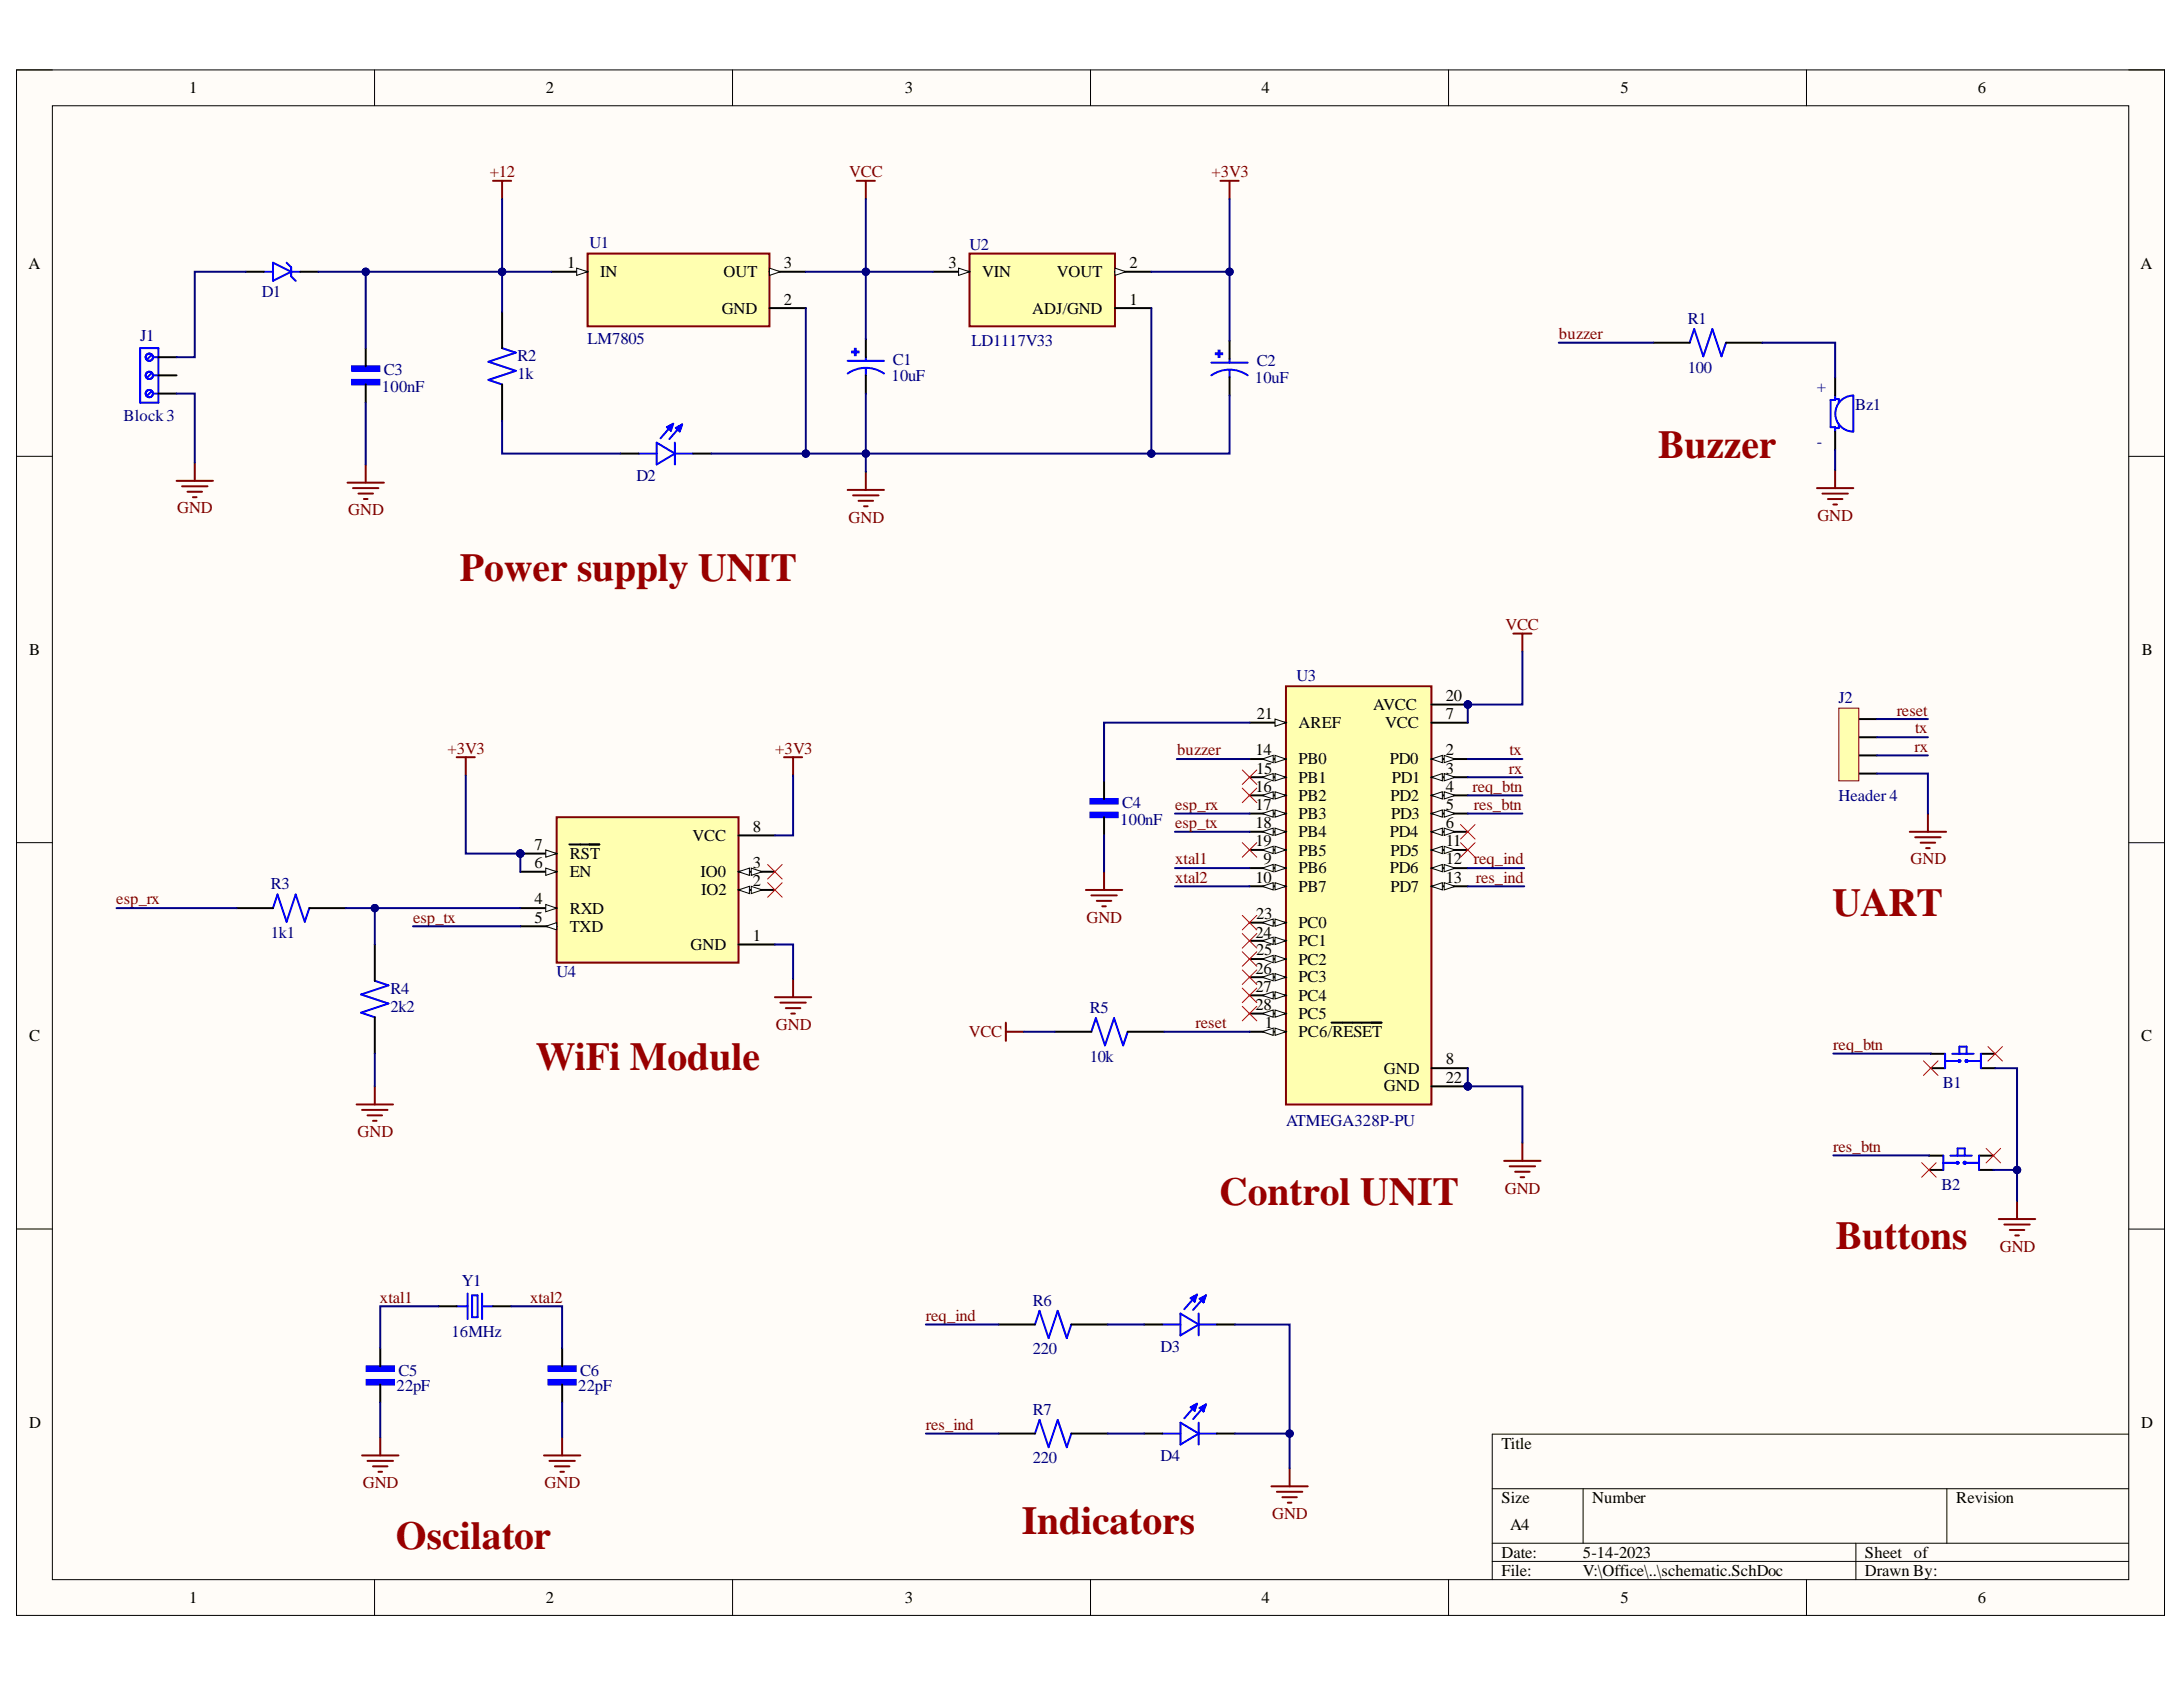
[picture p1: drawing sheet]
<svg xmlns="http://www.w3.org/2000/svg" width="279mm" height="216mm" viewBox="0 0 279 216" stroke-linecap="round" stroke-linejoin="round" font-family="sans-serif">
<defs><g id="words">
<g font-size="5.1" fill="#980000">
<text x="212.2" y="58.6">Buzzer</text>
<text x="58.9" y="74.4">Power supply UNIT</text>
<text x="234.6" y="117.2">UART</text>
<text x="68.6" y="137">WiFi Module</text>
<text x="156.1" y="154.2">Control UNIT</text>
<text x="235" y="159.8">Buttons</text>
<text x="130.8" y="196.3">Indicators</text>
<text x="50.7" y="198.2">Oscilator</text>
</g>
<g font-size="2.1">
<text x="24.2" y="11.9">1</text>
<text x="69.9" y="11.9">2</text>
<text x="115.8" y="11.9">3</text>
<text x="161.5" y="11.9">4</text>
<text x="207.4" y="11.9">5</text>
<text x="253.2" y="11.9">6</text>
<text x="3.6" y="34.4">A</text>
<text x="72.6" y="34.3">1</text>
<text x="76.8" y="35.5">IN</text>
<text x="92.6" y="35.5">OUT</text>
<text x="100.3" y="34.3">3</text>
<text x="121.4" y="34.3">3</text>
<text x="125.7" y="35.5">VIN</text>
<text x="135.2" y="35.5">VOUT</text>
<text x="144.6" y="34.3">2</text>
<text x="274" y="34.4">A</text>
<text x="92.4" y="40.2">GND</text>
<text x="100.3" y="39">2</text>
<text x="132.1" y="40.2">ADJ/GND</text>
<text x="144.6" y="39">1</text>
<text x="3.7" y="83.8">B</text>
<text x="274.1" y="83.8">B</text>
<text x="185.1" y="89.7">20</text>
<text x="160.9" y="92">21</text>
<text x="166.2" y="93.2">AREF</text>
<text x="175.8" y="90.9">AVCC</text>
<text x="177.3" y="93.2">VCC</text>
<text x="185.1" y="92">7</text>
<text x="160.7" y="96.6">14</text>
<text x="160.7" y="101.3">16</text>
<text x="160.8" y="99">15</text>
<text x="166.2" y="97.8">PB0</text>
<text x="166.2" y="100.2">PB1</text>
<text x="177.9" y="97.8">PD0</text>
<text x="178.1" y="100.2">PD1</text>
<text x="185.1" y="96.6">2</text>
<text x="185.1" y="99">3</text>
<text x="185.1" y="101.3">4</text>
<text x="88.6" y="107.6">VCC</text>
<text x="96.3" y="106.5">8</text>
<text x="160.7" y="103.7">17</text>
<text x="160.7" y="105.9">18</text>
<text x="166.2" y="102.5">PB2</text>
<text x="166.2" y="104.8">PB3</text>
<text x="166.2" y="107.1">PB4</text>
<text x="177.9" y="107.1">PD4</text>
<text x="178" y="102.5">PD2</text>
<text x="178" y="104.8">PD3</text>
<text x="185.1" y="103.7">5</text>
<text x="185.1" y="105.9">6</text>
<text x="68.4" y="108.7">7</text>
<text x="68.4" y="111.1">6</text>
<text x="72.9" y="109.9">RST</text>
<text x="72.9" y="112.3">EN</text>
<text x="89.7" y="112.3">IO0</text>
<text x="96.3" y="111.1">3</text>
<text x="96.3" y="113.4">2</text>
<text x="160.7" y="108.3">19</text>
<text x="160.7" y="113">10</text>
<text x="161.7" y="110.6">9</text>
<text x="166.2" y="109.5">PB5</text>
<text x="166.2" y="111.8">PB6</text>
<text x="177.9" y="111.8">PD6</text>
<text x="178" y="109.5">PD5</text>
<text x="185.1" y="108.3">11</text>
<text x="185.1" y="110.6">12 req_ind</text>
<text x="185.1" y="113">13</text>
<text x="68.4" y="115.8">4</text>
<text x="68.4" y="118.1">5</text>
<text x="72.9" y="116.9">RXD</text>
<text x="72.9" y="119.2">TXD</text>
<text x="89.7" y="114.6">IO2</text>
<text x="160.7" y="120">24</text>
<text x="160.8" y="117.6">23</text>
<text x="166.2" y="114.1">PB7</text>
<text x="166.2" y="118.8">PC0</text>
<text x="178" y="114.1">PD7</text>
<text x="88.4" y="121.6">GND</text>
<text x="96.3" y="120.4">1</text>
<text x="160.7" y="124.6">26</text>
<text x="160.8" y="122.3">25</text>
<text x="166.2" y="121.1">PC1</text>
<text x="166.2" y="123.4">PC2</text>
<text x="166.2" y="125.7">PC3</text>
<text x="160.7" y="126.9">27</text>
<text x="160.7" y="129.3">28</text>
<text x="161.9" y="131.6">1</text>
<text x="166.2" y="128.1">PC4</text>
<text x="166.2" y="130.4">PC5</text>
<text x="3.7" y="133.3">C</text>
<text x="166.2" y="132.8">PC6/RESET</text>
<text x="177.1" y="137.4">GND</text>
<text x="185.1" y="136.2">8</text>
<text x="274.1" y="133.3">C</text>
<text x="177.1" y="139.7">GND</text>
<text x="185.1" y="138.6">22</text>
<text x="3.7" y="182.7">D</text>
<text x="192.2" y="185.4">Title</text>
<text x="274.1" y="182.7">D</text>
<text x="192.2" y="192.4">Size</text>
<text x="193.3" y="195.8">A4</text>
<text x="203.8" y="192.4">Number</text>
<text x="250.4" y="192.4">Revision</text>
<text x="192.2" y="199.4">Date:</text>
<text x="192.2" y="201.7">File:</text>
<text x="202.6" y="199.4">5-14-2023</text>
<text x="202.6" y="201.7">V:\Office\..\schematic.SchDoc</text>
<text x="238.7" y="199.4">Sheet</text>
<text x="238.7" y="201.7">Drawn By:</text>
<text x="245" y="199.4">of</text>
<text x="24.2" y="205.1">1</text>
<text x="69.9" y="205.1">2</text>
<text x="115.8" y="205.1">3</text>
<text x="161.5" y="205.1">4</text>
<text x="207.4" y="205.1">5</text>
<text x="253.2" y="205.1">6</text>
</g>
<g font-size="2.1" fill="#800000">
<text x="62.7" y="22.7">+12</text>
<text x="108.7" y="22.7">VCC</text>
<text x="155" y="22.7">+3V3</text>
<text x="199.5" y="43.4">buzzer</text>
<text x="22.7" y="65.7">GND</text>
<text x="44.6" y="66">GND</text>
<text x="108.6" y="66.9">GND</text>
<text x="232.6" y="66.6">GND</text>
<text x="192.7" y="80.6">VCC</text>
<text x="242.8" y="91.6">reset</text>
<text x="245.1" y="93.9">tx</text>
<text x="57.3" y="96.5">+3V3</text>
<text x="99.2" y="96.5">+3V3</text>
<text x="150.6" y="96.6">buzzer</text>
<text x="188.5" y="101.3">req_btn</text>
<text x="193.1" y="99">rx</text>
<text x="193.2" y="96.6">tx</text>
<text x="245" y="96.2">rx</text>
<text x="150.4" y="103.7">esp_rx</text>
<text x="150.4" y="105.9">esp_tx</text>
<text x="188.6" y="103.7">res_btn</text>
<text x="150.4" y="110.6">xtal1</text>
<text x="150.4" y="113">xtal2</text>
<text x="188.9" y="113">res_ind</text>
<text x="244.5" y="110.6">GND</text>
<text x="14.9" y="115.8">esp_rx</text>
<text x="52.9" y="118.1">esp_tx</text>
<text x="139.1" y="118.1">GND</text>
<text x="99.3" y="131.8">GND</text>
<text x="153" y="131.6">reset</text>
<text x="124" y="132.8">VCC</text>
<text x="234.6" y="134.4">req_btn</text>
<text x="45.8" y="145.5">GND</text>
<text x="234.6" y="147.4">res_btn</text>
<text x="192.6" y="152.8">GND</text>
<text x="256" y="160.2">GND</text>
<text x="48.6" y="166.7">xtal1</text>
<text x="67.8" y="166.7">xtal2</text>
<text x="118.5" y="169">req_ind</text>
<text x="118.5" y="183">res_ind</text>
<text x="46.4" y="190.4">GND</text>
<text x="69.7" y="190.4">GND</text>
<text x="162.8" y="194.4">GND</text>
</g>
<g font-size="2.1" fill="#000080">
<text x="75.4" y="31.8">U1</text>
<text x="124.1" y="32">U2</text>
<text x="33.5" y="38">D1</text>
<text x="216" y="41.4">R1</text>
<text x="17.9" y="43.6">J1</text>
<text x="66.2" y="46.2">R2</text>
<text x="75.2" y="44">LM7805</text>
<text x="114.3" y="46.7">C1</text>
<text x="124.3" y="44.3">LD1117V33</text>
<text x="160.9" y="46.8">C2</text>
<text x="216" y="47.7">100</text>
<text x="15.8" y="53.9">Block3</text>
<text x="48.9" y="50.1">100nF</text>
<text x="49.1" y="48">C3</text>
<text x="66.2" y="48.5">1k</text>
<text x="114.1" y="48.7">10uF</text>
<text x="160.6" y="49">10uF</text>
<text x="232.5" y="50.1">+</text>
<text x="237.4" y="52.4">Bz1</text>
<text x="232.5" y="57.2">-</text>
<text x="81.5" y="61.6">D2</text>
<text x="166" y="87.2">U3</text>
<text x="235.3" y="90">J2</text>
<text x="143.4" y="105.5">100nF</text>
<text x="143.6" y="103.4">C4</text>
<text x="235.3" y="102.5">Header 4</text>
<text x="34.7" y="113.8">R3</text>
<text x="34.7" y="120.1">1k1</text>
<text x="71.2" y="125.1">U4</text>
<text x="50" y="127.2">R4</text>
<text x="50" y="129.5">2k2</text>
<text x="139.5" y="129.6">R5</text>
<text x="139.5" y="135.9">10k</text>
<text x="248.7" y="139.3">B1</text>
<text x="164.6" y="144.2">ATMEGA328P-PU</text>
<text x="248.5" y="152.3">B2</text>
<text x="59.1" y="164.6">Y1</text>
<text x="132.2" y="167.1">R6</text>
<text x="57.8" y="171.1">16MHz</text>
<text x="132.2" y="173.3">220</text>
<text x="148.5" y="173">D3</text>
<text x="50.8" y="178.1">22pF</text>
<text x="51" y="176">C5</text>
<text x="74" y="178.1">22pF</text>
<text x="74.3" y="176">C6</text>
<text x="132.2" y="181">R7</text>
<text x="132.2" y="187.3">220</text>
<text x="148.5" y="187">D4</text>
</g>
</g></defs>
<path d="M2.1 8.9h274.9v197.8h-274.9z" fill-rule="evenodd" fill="#fffcf8"/>
<path d="M2.1 8.9h274.9v197.8h-274.9z" fill="none" stroke="#000" stroke-width=".13"/>
<path d="M6.7 13.5h265.8v188.7h-265.8z" fill-rule="evenodd" fill="#fffcf8"/>
<g fill="none" stroke="#000" stroke-width=".13">
<path d="M2.1 8.9h4.6M6.7 13.5h265.8v188.7h-265.8zM47.9 8.9v4.6M93.8 8.9v4.6M139.6 8.9v4.6M185.4 8.9v4.6M231.2 8.9v4.6M272.5 8.9h4.5v4.6M2.1 58.4h4.6M272.5 58.4h4.5M2.1 107.8h4.6M272.5 107.8h4.5"/>
<path d="M2.1 157.3h4.6M272.5 157.3h4.5M191 190.5h81.5M191 197.5h81.5M191 199.8h81.5M202.6 190.5v7M237.5 197.5v4.7M249.2 190.5v7M272.5 183.5h-81.5v18.7M47.9 202.2v4.5M93.8 202.2v4.5M139.6 202.2v4.5"/>
<path d="M185.4 202.2v4.5M231.2 202.2v4.5M277 202.2v4.5"/>
</g>
<g fill="none" stroke="#00f" stroke-width=".25">
<path d="M33.8 34.8h1.1M34.9 33.6l2.4 1.2-2.4 1.1zM36.7 33.6l.6 .6v1.2l.5 .5M37.3 34.8h1.1M17.9 44.6h2.4v6.9h-2.4zM19.3 45.5l-.4 .4M19.3 47.8l-.4 .5M19.3 50.1l-.4 .5M19.6 45.7h.7M19.6 48h.7M19.6 50.4h.7"/>
<circle cx="19.1" cy="45.7" r=".47"/>
<circle cx="19.1" cy="48" r=".46"/>
<circle cx="19.1" cy="50.4" r=".46"/>
<circle cx="19.1" cy="50.4" r=".47"/>
<circle cx="19.1" cy="48" r=".47"/>
<circle cx="19.1" cy="45.7" r=".46"/>
</g>
<path d="M31.4 34.8h2.4M38.4 34.8h2.4M20.3 45.7h2.3M20.3 48h2.3M20.3 50.4h2.3" fill="none" stroke="#000" stroke-width=".25"/>
<path d="M109.4 44.6h.1v.9h-.1z" fill-rule="evenodd" fill="#00f"/>
<path d="M109.4 44.6h.1v.9h-.1z" fill="none" stroke="#00f" stroke-width=".25"/>
<path d="M109.1 45h.8v.1h-.8z" fill-rule="evenodd" fill="#00f"/>
<path d="M108.5 47.8a4.1 4.1 0 0 1 4.6 0M108.5 46.2h4.6M109.1 45h.8v.1h-.8zM110.8 45.7v.5M110.8 47.1v.9" fill="none" stroke="#00f" stroke-width=".25"/>
<path d="M110.8 43.4v2.3M110.8 48v2.4" fill="none" stroke="#000" stroke-width=".25"/>
<path d="M45.1 48.6h3.5v.6h-3.5z" fill-rule="evenodd" fill="#00f"/>
<path d="M45.1 48.6h3.5v.6h-3.5z" fill="none" stroke="#00f" stroke-width=".25"/>
<path d="M45.1 46.9h3.5v.6h-3.5z" fill-rule="evenodd" fill="#00f"/>
<path d="M45.1 46.9h3.5v.6h-3.5zM64.3 44.6l1.7 .5-3.5 1.2 3.5 1.2-3.5 1.1 1.8 .6" fill="none" stroke="#00f" stroke-width=".25"/>
<path d="M64.3 39.9v4.7M46.8 44.6v2.3M46.8 49.2v2.3M64.3 49.2v4.7" fill="none" stroke="#000" stroke-width=".25"/>
<path d="M75.2 32.4h23.3v9.4h-23.3z" fill-rule="evenodd" fill="#ffffb0"/>
<path d="M75.2 32.4h23.3v9.4h-23.3z" fill="none" stroke="#800000" stroke-width=".25"/>
<path d="M70.5 34.8h4.7" fill="none" stroke="#000" stroke-width=".25"/>
<path d="M73.8 34.3l1.4 .5-1.4 .4z" fill="#f8fcff"/>
<path d="M73.8 34.3l1.4 .5-1.4 .4z" fill="none" stroke="#000" stroke-width=".13"/>
<path d="M98.5 34.8h4.6" fill="none" stroke="#000" stroke-width=".25"/>
<path d="M98.5 34.3l1.4 .5-1.4 .4z" fill="#f8fcff"/>
<path d="M98.5 34.3l1.4 .5-1.4 .4z" fill="none" stroke="#000" stroke-width=".13"/>
<path d="M98.5 39.4h4.6" fill="none" stroke="#000" stroke-width=".25"/>
<path d="M124.1 32.4h18.6v9.4h-18.6z" fill-rule="evenodd" fill="#ffffb0"/>
<path d="M124.1 32.4h18.6v9.4h-18.6z" fill="none" stroke="#800000" stroke-width=".25"/>
<path d="M119.4 34.8h4.7" fill="none" stroke="#000" stroke-width=".25"/>
<path d="M122.7 34.3l1.4 .5-1.4 .4z" fill="#f8fcff"/>
<path d="M122.7 34.3l1.4 .5-1.4 .4z" fill="none" stroke="#000" stroke-width=".13"/>
<path d="M142.7 34.8h4.7" fill="none" stroke="#000" stroke-width=".25"/>
<path d="M142.7 34.3l1.4 .5-1.4 .4z" fill="#f8fcff"/>
<path d="M142.7 34.3l1.4 .5-1.4 .4z" fill="none" stroke="#000" stroke-width=".13"/>
<path d="M142.7 39.4h4.7M79.4 58h2.3M88.7 58h2.3" fill="none" stroke="#000" stroke-width=".25"/>
<g fill="none" stroke="#00f" stroke-width=".25">
<path d="M81.7 58h2.3M84 56.6l2.4 1.4-2.4 1.4zM85.7 54.6l-.2 .1M85.8 54.4h.1v.7M86.2 54.2l-1.7 1.9M86.2 54.2l-.8 .5 .5 .4M86.2 54.2l-.3 .9M86.4 56.6v2.8M86.4 58h2.3M86.9 54.7l-.2 .1M86.9 54.5h.1v.7M87.3 54.3l-1.6 1.9"/>
<path d="M87.3 54.3l-.8 .5 .5 .4M87.3 54.3l-.3 .9"/>
</g>
<path d="M156 44.9h.1v.8h-.1z" fill-rule="evenodd" fill="#00f"/>
<path d="M156 44.9h.1v.8h-.1z" fill="none" stroke="#00f" stroke-width=".25"/>
<path d="M155.6 45.2h.8v.1h-.8z" fill-rule="evenodd" fill="#00f"/>
<path d="M155 48a4.1 4.1 0 0 1 4.7 0M155 46.4h4.7M155.6 45.2h.8v.1h-.8zM157.4 45.9v.5M157.4 47.3v1" fill="none" stroke="#00f" stroke-width=".25"/>
<path d="M157.4 43.6v2.3M157.4 48.3v2.3" fill="none" stroke="#000" stroke-width=".25"/>
<g fill="none" stroke="#800000" stroke-width=".25">
<path d="M63.1 23.1h2.3M64.3 23.1v2.4M109.7 23.1h2.3M110.8 23.1v2.4M156.2 23.1h2.3M157.4 23.1v2.4M24.9 59.2v2.3M46.8 59.4v2.4M22.6 61.5h4.7M23.3 62.2h3.3M24 62.9h1.9M24.7 63.6h.5"/>
<path d="M44.5 61.8h4.6M45.2 62.5h3.2M45.9 63.2h1.8M46.6 63.9h.4M108.5 62.7h4.6M109.2 63.4h3.2M109.9 64.1h1.8M110.6 64.8h.4M110.8 60.4v2.3"/>
</g>
<circle cx="66.6" cy="109.2" r=".46" fill="#000080"/>
<circle cx="66.6" cy="109.2" r=".46" fill="none" stroke="#000080" stroke-width=".13"/>
<path d="M71.2 104.6h23.3v18.6h-23.3z" fill-rule="evenodd" fill="#ffffb0"/>
<path d="M71.2 104.6h23.3v18.6h-23.3z" fill="none" stroke="#800000" stroke-width=".25"/>
<path d="M66.6 109.2h4.6" fill="none" stroke="#000" stroke-width=".25"/>
<path d="M69.9 108.8l1.3 .4-1.3 .5z" fill="#f8fcff"/>
<path d="M69.9 108.8l1.3 .4-1.3 .5z" fill="none" stroke="#000" stroke-width=".13"/>
<path d="M72.9 108.1h3.8" fill="none" stroke="#000" stroke-width=".25"/>
<circle cx="66.6" cy="109.2" r=".46" fill="#000080"/>
<circle cx="66.6" cy="109.2" r=".46" fill="none" stroke="#000080" stroke-width=".13"/>
<path d="M66.6 111.6h4.6" fill="none" stroke="#000" stroke-width=".25"/>
<path d="M69.9 111.1l1.3 .5-1.3 .4z" fill="#f8fcff"/>
<path d="M69.9 111.1l1.3 .5-1.3 .4z" fill="none" stroke="#000" stroke-width=".13"/>
<path d="M66.6 116.2h4.6" fill="none" stroke="#000" stroke-width=".25"/>
<path d="M69.9 115.8l1.3 .4-1.3 .5z" fill="#f8fcff"/>
<path d="M69.9 115.8l1.3 .4-1.3 .5z" fill="none" stroke="#000" stroke-width=".13"/>
<path d="M66.6 118.5h4.6" fill="none" stroke="#000" stroke-width=".25"/>
<path d="M69.9 118.5l1.3-.4v.9z" fill="#f8fcff"/>
<path d="M69.9 118.5l1.3-.4v.9z" fill="none" stroke="#000" stroke-width=".13"/>
<path d="M94.5 106.9h4.7M94.5 111.6h4.7" fill="none" stroke="#000" stroke-width=".25"/>
<path d="M94.5 111.6l1.4-.5v.9z" fill="#f8fcff"/>
<path d="M94.5 111.6l1.4-.5v.9z" fill="none" stroke="#000" stroke-width=".13"/>
<path d="M96.2 111.1l1.4 .5-1.4 .4z" fill="#f8fcff"/>
<path d="M96.2 111.1l1.4 .5-1.4 .4z" fill="none" stroke="#000" stroke-width=".13"/>
<path d="M94.5 113.9h4.7" fill="none" stroke="#000" stroke-width=".25"/>
<path d="M94.5 113.9l1.4-.5v1z" fill="#f8fcff"/>
<path d="M94.5 113.9l1.4-.5v1z" fill="none" stroke="#000" stroke-width=".13"/>
<path d="M96.2 113.4l1.4 .5-1.4 .5z" fill="#f8fcff"/>
<path d="M96.2 113.4l1.4 .5-1.4 .5z" fill="none" stroke="#000" stroke-width=".13"/>
<path d="M30.3 116.2h4.6M39.6 116.2h4.6M48 120.9v4.6M48 130.2v4.6M94.5 120.9h4.7" fill="none" stroke="#000" stroke-width=".25"/>
<g fill="none" stroke="#800000" stroke-width=".25">
<path d="M58.4 96.9h2.4M59.6 96.9v2.3M100.3 96.9h2.4M101.5 96.9v2.3M48 139v2.3M99.2 127.6h4.6M99.9 128.3h3.2M100.6 129h1.8M101.3 129.7h.4M101.5 125.3v2.3M45.6 141.3h4.7M46.3 142h3.3"/>
<path d="M47 142.7h1.9M47.7 143.4h.5"/>
</g>
<path d="M34.9 116.2l.6-1.7 1.2 3.5 1.1-3.5 1.2 3.5 .6-1.8M48 125.5l1.7 .6-3.5 1.2 3.5 1.1-3.5 1.2 1.8 .6" fill="none" stroke="#00f" stroke-width=".25"/>
<path d="M98.2 113l1.9 1.8M98.2 110.6l1.9 1.9M100.1 113l-1.9 1.8M100.1 110.6l-1.9 1.9" fill="none" stroke="#f00" stroke-width=".13"/>
<circle cx="187.9" cy="90.2" r=".46" fill="#000080"/>
<circle cx="187.9" cy="90.2" r=".46" fill="none" stroke="#000080" stroke-width=".13"/>
<circle cx="187.9" cy="139" r=".46" fill="#000080"/>
<circle cx="187.9" cy="139" r=".46" fill="none" stroke="#000080" stroke-width=".13"/>
<path d="M164.6 87.8h18.6v53.6h-18.6z" fill-rule="evenodd" fill="#ffffb0"/>
<path d="M164.6 87.8h18.6v53.6h-18.6z" fill="none" stroke="#800000" stroke-width=".25"/>
<path d="M159.9 92.5h4.7" fill="none" stroke="#000" stroke-width=".25"/>
<path d="M163.2 92l1.4 .5-1.4 .5z" fill="#f8fcff"/>
<path d="M163.2 92l1.4 .5-1.4 .5z" fill="none" stroke="#000" stroke-width=".13"/>
<path d="M159.9 97.1h4.7" fill="none" stroke="#000" stroke-width=".25"/>
<path d="M163.2 96.7l1.4 .4-1.4 .5z" fill="#f8fcff"/>
<path d="M163.2 96.7l1.4 .4-1.4 .5z" fill="none" stroke="#000" stroke-width=".13"/>
<path d="M161.6 97.1l1.4-.4v.9z" fill="#f8fcff"/>
<path d="M161.6 97.1l1.4-.4v.9z" fill="none" stroke="#000" stroke-width=".13"/>
<path d="M159.9 99.5h4.7" fill="none" stroke="#000" stroke-width=".25"/>
<path d="M163.2 99l1.4 .5-1.4 .4z" fill="#f8fcff"/>
<path d="M163.2 99l1.4 .5-1.4 .4z" fill="none" stroke="#000" stroke-width=".13"/>
<path d="M161.6 99.5l1.4-.5v.9z" fill="#f8fcff"/>
<path d="M161.6 99.5l1.4-.5v.9z" fill="none" stroke="#000" stroke-width=".13"/>
<path d="M159.9 101.8h4.7" fill="none" stroke="#000" stroke-width=".25"/>
<path d="M163.2 101.3l1.4 .5-1.4 .5z" fill="#f8fcff"/>
<path d="M163.2 101.3l1.4 .5-1.4 .5z" fill="none" stroke="#000" stroke-width=".13"/>
<path d="M161.6 101.8l1.4-.5v1z" fill="#f8fcff"/>
<path d="M161.6 101.8l1.4-.5v1z" fill="none" stroke="#000" stroke-width=".13"/>
<path d="M159.9 104.1h4.7" fill="none" stroke="#000" stroke-width=".25"/>
<path d="M163.2 103.7l1.4 .4-1.4 .5z" fill="#f8fcff"/>
<path d="M163.2 103.7l1.4 .4-1.4 .5z" fill="none" stroke="#000" stroke-width=".13"/>
<path d="M161.6 104.1l1.4-.4v.9z" fill="#f8fcff"/>
<path d="M161.6 104.1l1.4-.4v.9z" fill="none" stroke="#000" stroke-width=".13"/>
<path d="M159.9 106.4h4.7" fill="none" stroke="#000" stroke-width=".25"/>
<path d="M163.2 106l1.4 .4-1.4 .5z" fill="#f8fcff"/>
<path d="M163.2 106l1.4 .4-1.4 .5z" fill="none" stroke="#000" stroke-width=".13"/>
<path d="M161.6 106.4l1.4-.4v.9z" fill="#f8fcff"/>
<path d="M161.6 106.4l1.4-.4v.9z" fill="none" stroke="#000" stroke-width=".13"/>
<path d="M159.9 108.8h4.7" fill="none" stroke="#000" stroke-width=".25"/>
<path d="M163.2 108.3l1.4 .5-1.4 .4z" fill="#f8fcff"/>
<path d="M163.2 108.3l1.4 .5-1.4 .4z" fill="none" stroke="#000" stroke-width=".13"/>
<path d="M161.6 108.8l1.4-.5v.9z" fill="#f8fcff"/>
<path d="M161.6 108.8l1.4-.5v.9z" fill="none" stroke="#000" stroke-width=".13"/>
<path d="M159.9 111.1h4.7" fill="none" stroke="#000" stroke-width=".25"/>
<path d="M163.2 110.6l1.4 .5-1.4 .5z" fill="#f8fcff"/>
<path d="M163.2 110.6l1.4 .5-1.4 .5z" fill="none" stroke="#000" stroke-width=".13"/>
<path d="M161.6 111.1l1.4-.5v1z" fill="#f8fcff"/>
<path d="M161.6 111.1l1.4-.5v1z" fill="none" stroke="#000" stroke-width=".13"/>
<path d="M159.9 113.4h4.7" fill="none" stroke="#000" stroke-width=".25"/>
<path d="M163.2 113l1.4 .4-1.4 .5z" fill="#f8fcff"/>
<path d="M163.2 113l1.4 .4-1.4 .5z" fill="none" stroke="#000" stroke-width=".13"/>
<path d="M161.6 113.4l1.4-.4v.9z" fill="#f8fcff"/>
<path d="M161.6 113.4l1.4-.4v.9z" fill="none" stroke="#000" stroke-width=".13"/>
<path d="M159.9 118.1h4.7" fill="none" stroke="#000" stroke-width=".25"/>
<path d="M163.2 117.6l1.4 .5-1.4 .4z" fill="#f8fcff"/>
<path d="M163.2 117.6l1.4 .5-1.4 .4z" fill="none" stroke="#000" stroke-width=".13"/>
<path d="M161.6 118.1l1.4-.5v.9z" fill="#f8fcff"/>
<path d="M161.6 118.1l1.4-.5v.9z" fill="none" stroke="#000" stroke-width=".13"/>
<path d="M159.9 120.4h4.7" fill="none" stroke="#000" stroke-width=".25"/>
<path d="M163.2 119.9l1.4 .5-1.4 .5z" fill="#f8fcff"/>
<path d="M163.2 119.9l1.4 .5-1.4 .5z" fill="none" stroke="#000" stroke-width=".13"/>
<path d="M161.6 120.4l1.4-.5v1z" fill="#f8fcff"/>
<path d="M161.6 120.4l1.4-.5v1z" fill="none" stroke="#000" stroke-width=".13"/>
<path d="M159.9 122.7h4.7" fill="none" stroke="#000" stroke-width=".25"/>
<path d="M163.2 122.3l1.4 .4-1.4 .5z" fill="#f8fcff"/>
<path d="M163.2 122.3l1.4 .4-1.4 .5z" fill="none" stroke="#000" stroke-width=".13"/>
<path d="M161.6 122.7l1.4-.4v.9z" fill="#f8fcff"/>
<path d="M161.6 122.7l1.4-.4v.9z" fill="none" stroke="#000" stroke-width=".13"/>
<path d="M159.9 125.1h4.7" fill="none" stroke="#000" stroke-width=".25"/>
<path d="M163.2 124.6l1.4 .5-1.4 .4z" fill="#f8fcff"/>
<path d="M163.2 124.6l1.4 .5-1.4 .4z" fill="none" stroke="#000" stroke-width=".13"/>
<path d="M161.6 125.1l1.4-.5v.9z" fill="#f8fcff"/>
<path d="M161.6 125.1l1.4-.5v.9z" fill="none" stroke="#000" stroke-width=".13"/>
<path d="M159.9 127.4h4.7" fill="none" stroke="#000" stroke-width=".25"/>
<path d="M163.2 126.9l1.4 .5-1.4 .5z" fill="#f8fcff"/>
<path d="M163.2 126.9l1.4 .5-1.4 .5z" fill="none" stroke="#000" stroke-width=".13"/>
<path d="M161.6 127.4l1.4-.5v1z" fill="#f8fcff"/>
<path d="M161.6 127.4l1.4-.5v1z" fill="none" stroke="#000" stroke-width=".13"/>
<path d="M159.9 129.7h4.7" fill="none" stroke="#000" stroke-width=".25"/>
<path d="M163.2 129.3l1.4 .4-1.4 .5z" fill="#f8fcff"/>
<path d="M163.2 129.3l1.4 .4-1.4 .5z" fill="none" stroke="#000" stroke-width=".13"/>
<path d="M161.6 129.7l1.4-.4v.9z" fill="#f8fcff"/>
<path d="M161.6 129.7l1.4-.4v.9z" fill="none" stroke="#000" stroke-width=".13"/>
<path d="M159.9 132h4.7" fill="none" stroke="#000" stroke-width=".25"/>
<path d="M163.2 131.6l1.4 .4-1.4 .5z" fill="#f8fcff"/>
<path d="M163.2 131.6l1.4 .4-1.4 .5z" fill="none" stroke="#000" stroke-width=".13"/>
<path d="M161.6 132l1.4-.4v.9z" fill="#f8fcff"/>
<path d="M161.6 132l1.4-.4v.9z" fill="none" stroke="#000" stroke-width=".13"/>
<path d="M183.2 90.2h4.7M170.4 130.9h6.4" fill="none" stroke="#000" stroke-width=".25"/>
<circle cx="187.9" cy="90.2" r=".46" fill="#000080"/>
<circle cx="187.9" cy="90.2" r=".46" fill="none" stroke="#000080" stroke-width=".13"/>
<path d="M183.2 92.5h4.7M183.2 97.1h4.7" fill="none" stroke="#000" stroke-width=".25"/>
<path d="M183.2 97.1l1.4-.4v.9z" fill="#f8fcff"/>
<path d="M183.2 97.1l1.4-.4v.9z" fill="none" stroke="#000" stroke-width=".13"/>
<path d="M184.8 96.7l1.4 .4-1.4 .5z" fill="#f8fcff"/>
<path d="M184.8 96.7l1.4 .4-1.4 .5z" fill="none" stroke="#000" stroke-width=".13"/>
<path d="M183.2 99.5h4.7" fill="none" stroke="#000" stroke-width=".25"/>
<path d="M183.2 99.5l1.4-.5v.9z" fill="#f8fcff"/>
<path d="M183.2 99.5l1.4-.5v.9z" fill="none" stroke="#000" stroke-width=".13"/>
<path d="M184.8 99l1.4 .5-1.4 .4z" fill="#f8fcff"/>
<path d="M184.8 99l1.4 .5-1.4 .4z" fill="none" stroke="#000" stroke-width=".13"/>
<path d="M183.2 101.8h4.7" fill="none" stroke="#000" stroke-width=".25"/>
<path d="M183.2 101.8l1.4-.5v1z" fill="#f8fcff"/>
<path d="M183.2 101.8l1.4-.5v1z" fill="none" stroke="#000" stroke-width=".13"/>
<path d="M184.8 101.3l1.4 .5-1.4 .5z" fill="#f8fcff"/>
<path d="M184.8 101.3l1.4 .5-1.4 .5z" fill="none" stroke="#000" stroke-width=".13"/>
<path d="M183.2 104.1h4.7" fill="none" stroke="#000" stroke-width=".25"/>
<path d="M183.2 104.1l1.4-.4v.9z" fill="#f8fcff"/>
<path d="M183.2 104.1l1.4-.4v.9z" fill="none" stroke="#000" stroke-width=".13"/>
<path d="M184.8 103.7l1.4 .4-1.4 .5z" fill="#f8fcff"/>
<path d="M184.8 103.7l1.4 .4-1.4 .5z" fill="none" stroke="#000" stroke-width=".13"/>
<path d="M183.2 106.5h4.7" fill="none" stroke="#000" stroke-width=".25"/>
<path d="M183.2 106.5l1.4-.5v.9z" fill="#f8fcff"/>
<path d="M183.2 106.5l1.4-.5v.9z" fill="none" stroke="#000" stroke-width=".13"/>
<path d="M184.8 106l1.4 .5-1.4 .4z" fill="#f8fcff"/>
<path d="M184.8 106l1.4 .5-1.4 .4z" fill="none" stroke="#000" stroke-width=".13"/>
<path d="M183.2 108.8h4.7" fill="none" stroke="#000" stroke-width=".25"/>
<path d="M183.2 108.8l1.4-.5v.9z" fill="#f8fcff"/>
<path d="M183.2 108.8l1.4-.5v.9z" fill="none" stroke="#000" stroke-width=".13"/>
<path d="M184.8 108.3l1.4 .5-1.4 .4z" fill="#f8fcff"/>
<path d="M184.8 108.3l1.4 .5-1.4 .4z" fill="none" stroke="#000" stroke-width=".13"/>
<path d="M183.2 111.1h4.7" fill="none" stroke="#000" stroke-width=".25"/>
<path d="M183.2 111.1l1.4-.5v1z" fill="#f8fcff"/>
<path d="M183.2 111.1l1.4-.5v1z" fill="none" stroke="#000" stroke-width=".13"/>
<path d="M184.8 110.6l1.4 .5-1.4 .5z" fill="#f8fcff"/>
<path d="M184.8 110.6l1.4 .5-1.4 .5z" fill="none" stroke="#000" stroke-width=".13"/>
<path d="M183.2 113.4h4.7" fill="none" stroke="#000" stroke-width=".25"/>
<path d="M183.2 113.4l1.4-.4v.9z" fill="#f8fcff"/>
<path d="M183.2 113.4l1.4-.4v.9z" fill="none" stroke="#000" stroke-width=".13"/>
<path d="M184.8 113l1.4 .4-1.4 .5z" fill="#f8fcff"/>
<path d="M184.8 113l1.4 .4-1.4 .5z" fill="none" stroke="#000" stroke-width=".13"/>
<path d="M183.2 136.7h4.7M183.2 139h4.7" fill="none" stroke="#000" stroke-width=".25"/>
<circle cx="187.9" cy="139" r=".46" fill="#000080"/>
<circle cx="187.9" cy="139" r=".46" fill="none" stroke="#000080" stroke-width=".13"/>
<path d="M139.7 132l.6-1.7 1.1 3.5 1.2-3.5 1.2 3.5 .5-1.8M58.4 167.2h1.4M59.8 165.5v3.3M60.4 165.8h.7v2.8h-.7zM61.7 167.2h1.4M61.7 165.5v3.3" fill="none" stroke="#00f" stroke-width=".25"/>
<path d="M135 132h4.7M144.3 132h4.7M56.1 167.2h2.3M63.1 167.2h2.3" fill="none" stroke="#000" stroke-width=".25"/>
<path d="M193.7 81.1h2.3M194.8 81.1v2.3M128.7 130.9v2.3M128.7 132h2.4M192.5 148.6h4.7M193.2 149.3h3.3M193.9 150h1.9M194.6 150.7h.5M194.8 146.2v2.4" fill="none" stroke="#800000" stroke-width=".25"/>
<path d="M139.6 104h3.5v.6h-3.5z" fill-rule="evenodd" fill="#00f"/>
<path d="M139.6 104h3.5v.6h-3.5z" fill="none" stroke="#00f" stroke-width=".25"/>
<path d="M139.6 102.3h3.5v.5h-3.5z" fill-rule="evenodd" fill="#00f"/>
<path d="M139.6 102.3h3.5v.5h-3.5z" fill="none" stroke="#00f" stroke-width=".25"/>
<path d="M141.3 99.9v2.4M141.3 104.6v2.3" fill="none" stroke="#000" stroke-width=".25"/>
<path d="M139 113.9h4.6M139.7 114.6h3.2M140.4 115.3h1.8M141.1 116h.4M141.3 111.6v2.3" fill="none" stroke="#800000" stroke-width=".25"/>
<path d="M46.9 176.6h3.5v.6h-3.5z" fill-rule="evenodd" fill="#00f"/>
<path d="M46.9 176.6h3.5v.6h-3.5z" fill="none" stroke="#00f" stroke-width=".25"/>
<path d="M46.9 174.9h3.5v.5h-3.5z" fill-rule="evenodd" fill="#00f"/>
<path d="M46.9 174.9h3.5v.5h-3.5z" fill="none" stroke="#00f" stroke-width=".25"/>
<path d="M48.7 172.5v2.4M48.7 177.2v2.3" fill="none" stroke="#000" stroke-width=".25"/>
<path d="M70.2 176.6h3.5v.6h-3.5z" fill-rule="evenodd" fill="#00f"/>
<path d="M70.2 176.6h3.5v.6h-3.5z" fill="none" stroke="#00f" stroke-width=".25"/>
<path d="M70.2 174.9h3.5v.5h-3.5z" fill-rule="evenodd" fill="#00f"/>
<path d="M70.2 174.9h3.5v.5h-3.5z" fill="none" stroke="#00f" stroke-width=".25"/>
<path d="M237.9 92h2.3M237.9 94.4h2.3M237.9 96.7h2.3M237.9 99h2.3M71.9 172.5v2.4M71.9 177.2v2.3" fill="none" stroke="#000" stroke-width=".25"/>
<path d="M46.3 186.3h4.7M47 187h3.3M47.7 187.7h1.9M48.4 188.4h.5M48.7 183.9v2.4M69.6 186.3h4.7M70.3 187h3.3M71 187.7h1.9M71.7 188.4h.5M71.9 183.9v2.4" fill="none" stroke="#800000" stroke-width=".25"/>
<path d="M235.3 90.6h2.6v9.3h-2.6z" fill-rule="evenodd" fill="#ffffb0"/>
<path d="M235.3 90.6h2.6v9.3h-2.6z" fill="none" stroke="#800000" stroke-width=".13"/>
<g fill="none" stroke="#800000" stroke-width=".25">
<path d="M232.6 62.5h4.6M233.3 63.2h3.2M233.9 63.9h1.9M234.6 64.6h.5M234.9 60.1v2.4M244.4 106.5h4.7M245.1 107.2h3.3M245.8 107.8h1.9M246.5 108.5h.5M246.8 104.1v2.4M255.8 156h4.7M256.5 156.7h3.3"/>
<path d="M257.2 157.4h1.9M257.9 158.1h.5M258.2 153.7v2.3M162.7 190.2h4.7M163.4 190.9h3.3M164.1 191.6h1.9M164.8 192.3h.5M165.1 187.9v2.3"/>
</g>
<g fill="none" stroke="#f00" stroke-width=".13">
<path d="M159 98.5l1.9 1.9M160.9 98.5l-1.9 1.9M159 107.8l1.9 1.9M159 117.1l1.9 1.9M159 119.5l1.9 1.8M160.9 107.8l-1.9 1.9M160.9 117.1l-1.9 1.9M160.9 119.5l-1.9 1.8M186.9 105.5l1.9 1.9M186.9 107.8l1.9 1.9M188.8 105.5l-1.9 1.9M188.8 107.8l-1.9 1.9"/>
<path d="M159 121.8l1.9 1.9M159 124.1l1.9 1.9M159 126.5l1.9 1.8M159 128.8l1.9 1.8M160.9 121.8l-1.9 1.9M160.9 124.1l-1.9 1.9M160.9 126.5l-1.9 1.8M160.9 128.8l-1.9 1.8M246.2 135.8l1.8 1.8M248 135.8l-1.8 1.8M254.4 133.9l1.9 1.9M256.3 133.9l-1.9 1.9"/>
<path d="M245.9 148.8l1.9 1.9M247.8 148.8l-1.9 1.9M254.2 147l1.9 1.8M256.1 147l-1.9 1.8"/>
</g>
<g fill="none" stroke="#000" stroke-width=".25">
<path d="M211.6 43.9h4.7M220.9 43.9h4.7M234.9 48.3v2.3M234.9 55.3v2.3M247.1 134.9h1.9M247.1 136.7h1.9M253.5 134.9h1.9M253.5 136.7h1.9M246.9 147.9h1.8M246.9 149.7h1.8M253.3 147.9h1.8M253.3 149.7h1.8"/>
<path d="M127.8 169.5h4.7M137.1 169.5h4.7M146.4 169.5h2.4M155.7 169.5h2.4M127.8 183.5h4.7M137.1 183.5h4.7M146.4 183.5h2.4M155.7 183.5h2.4"/>
</g>
<g fill="none" stroke="#00f" stroke-width=".25">
<path d="M216.3 43.9l.5-1.8 1.2 3.5 1.2-3.5 1.1 3.5 .6-1.7M234.9 50.6v.6h-.6v3.5h.6v.6M234.9 51.1h.4v.4M235.3 54.3v.5h-.4M237.1 50.6a2.31 2.31 0 0 0-2.2 2.3 2.31 2.31 0 0 0 2.2 2.3M237.2 50.6v4.7M249 135.8h1.8M249 134.9v1.8M249.9 134.9h2.7M250.8 134.9v-1h.9v1M251.7 135.8h1.8M253.5 134.9v1.8"/>
<path d="M248.7 148.8h1.8M248.7 147.9v1.8M249.6 147.9h2.8M250.5 147.9v-.9h1v.9M251.5 148.8h1.8M253.3 147.9v1.8M132.5 169.5l.5-1.7 1.2 3.5 1.2-3.5 1.1 3.5 .6-1.8M148.8 169.5h2.3M151.1 168.1l2.3 1.4-2.3 1.4zM152.8 166.1l-.2 .1M152.8 165.9h.1v.7M152.8 179.9h.1v.6"/>
<path d="M153.2 165.7l-1.6 1.9M153.2 165.7l-.8 .4 .5 .5M153.2 165.7l-.3 .9M153.2 179.6l-1.6 1.9M153.2 179.6l-.8 .5 .5 .4M153.2 179.6l-.3 .9M153.4 168.1v2.8M153.4 169.5h2.3M153.9 166.2l-.2 .1M153.9 166h.2l-.1 .7M154 180h.1l-.1 .6M154.3 165.8l-1.6 1.8"/>
<path d="M154.3 165.8l-.8 .4 .5 .5M154.3 165.8l-.3 .9M154.3 179.7l-1.6 1.9M154.3 179.7l-.8 .5 .5 .4M154.3 179.7l-.3 .9M132.5 183.5l.6-1.8 1.1 3.5 1.2-3.5 1.1 3.5 .6-1.7M148.8 183.5h2.3M151.1 182.1l2.3 1.4-2.3 1.4zM152.8 180l-.2 .2M153.4 182.1v2.8M153.4 183.5h2.3M153.9 180.1l-.2 .2"/>
<circle cx="250.8" cy="135.8" r=".12"/>
<circle cx="251.7" cy="135.8" r=".13"/>
<circle cx="250.5" cy="148.8" r=".12"/>
<circle cx="251.5" cy="148.8" r=".13"/>
</g>
<path d="M31.4 34.8h-6.5v10.9h-2.3M103.1 39.4v18.6M64.3 53.9v4.1h15.1" fill="none" stroke="#000080" stroke-width=".25"/>
<circle cx="103.1" cy="58" r=".47" fill="#000080"/>
<circle cx="103.1" cy="58" r=".47" fill="none" stroke="#000080" stroke-width=".13"/>
<path d="M147.4 34.8h10v8.8" fill="none" stroke="#000080" stroke-width=".25"/>
<circle cx="157.4" cy="34.8" r=".47" fill="#000080"/>
<circle cx="157.4" cy="34.8" r=".47" fill="none" stroke="#000080" stroke-width=".13"/>
<path d="M147.4 39.4v18.6" fill="none" stroke="#000080" stroke-width=".25"/>
<circle cx="147.4" cy="58" r=".46" fill="#000080"/>
<circle cx="147.4" cy="58" r=".46" fill="none" stroke="#000080" stroke-width=".13"/>
<path d="M46.8 34.8v9.8" fill="none" stroke="#000080" stroke-width=".25"/>
<circle cx="46.8" cy="34.8" r=".47" fill="#000080"/>
<circle cx="46.8" cy="34.8" r=".47" fill="none" stroke="#000080" stroke-width=".13"/>
<path d="M64.3 25.5v9.3M22.6 50.4h2.3v8.8M46.8 51.5v7.9" fill="none" stroke="#000080" stroke-width=".25"/>
<circle cx="64.3" cy="34.8" r=".47" fill="#000080"/>
<circle cx="64.3" cy="34.8" r=".47" fill="none" stroke="#000080" stroke-width=".13"/>
<path d="M70.5 34.8h-6.2v5.1" fill="none" stroke="#000080" stroke-width=".25"/>
<circle cx="64.3" cy="34.8" r=".47" fill="#000080"/>
<circle cx="64.3" cy="34.8" r=".47" fill="none" stroke="#000080" stroke-width=".13"/>
<path d="M157.4 25.5v9.3" fill="none" stroke="#000080" stroke-width=".25"/>
<circle cx="157.4" cy="34.8" r=".47" fill="#000080"/>
<circle cx="157.4" cy="34.8" r=".47" fill="none" stroke="#000080" stroke-width=".13"/>
<path d="M59.6 99.2v10h7M101.5 99.2v7.7h-2.3" fill="none" stroke="#000080" stroke-width=".25"/>
<circle cx="66.6" cy="109.2" r=".46" fill="#000080"/>
<circle cx="66.6" cy="109.2" r=".46" fill="none" stroke="#000080" stroke-width=".13"/>
<path d="M66.6 109.2v2.4" fill="none" stroke="#000080" stroke-width=".25"/>
<circle cx="66.6" cy="109.2" r=".46" fill="#000080"/>
<circle cx="66.6" cy="109.2" r=".46" fill="none" stroke="#000080" stroke-width=".13"/>
<path d="M48 116.2v4.7M99.2 120.9h2.3v4.4" fill="none" stroke="#000080" stroke-width=".25"/>
<circle cx="48" cy="116.2" r=".47" fill="#000080"/>
<circle cx="48" cy="116.2" r=".47" fill="none" stroke="#000080" stroke-width=".13"/>
<path d="M14.9 116.2h15.4M52.9 118.5h13.7M48 134.8v4.2M187.9 139h6.9v7.2" fill="none" stroke="#000080" stroke-width=".25"/>
<circle cx="187.9" cy="139" r=".46" fill="#000080"/>
<circle cx="187.9" cy="139" r=".46" fill="none" stroke="#000080" stroke-width=".13"/>
<path d="M187.9 136.7v2.3" fill="none" stroke="#000080" stroke-width=".25"/>
<circle cx="187.9" cy="139" r=".46" fill="#000080"/>
<circle cx="187.9" cy="139" r=".46" fill="none" stroke="#000080" stroke-width=".13"/>
<path d="M194.8 83.4v6.8h-6.9M131.1 132h3.9M149 132h10.9" fill="none" stroke="#000080" stroke-width=".25"/>
<circle cx="187.9" cy="90.2" r=".46" fill="#000080"/>
<circle cx="187.9" cy="90.2" r=".46" fill="none" stroke="#000080" stroke-width=".13"/>
<path d="M187.9 90.2v2.3" fill="none" stroke="#000080" stroke-width=".25"/>
<circle cx="187.9" cy="90.2" r=".46" fill="#000080"/>
<circle cx="187.9" cy="90.2" r=".46" fill="none" stroke="#000080" stroke-width=".13"/>
<g fill="none" stroke="#000080" stroke-width=".25">
<path d="M150.6 97.1h9.3M159.9 92.5h-18.6v7.4M187.9 97.1h6.9M187.9 99.5h6.9M240.2 99h6.6v5.1M240.2 96.7h6.6M240.2 94.4h6.6M240.2 92h6.6M141.3 106.9v4.7M150.4 111.1h9.5M150.4 113.4h9.5M150.4 104.1h9.5"/>
<path d="M187.9 111.1h7.2M187.9 113.4h7.2M187.9 101.8h6.9M187.9 104.1h6.9M234.6 134.8l12.5 .1M234.6 147.9h12.3M48.7 179.5v4.4M56.1 167.2h-7.4v5.3M65.4 167.2h6.5v5.3M71.9 179.5v4.4M158.1 169.5h7v14h-7"/>
</g>
<circle cx="165.1" cy="183.5" r=".46" fill="#000080"/>
<circle cx="165.1" cy="183.5" r=".46" fill="none" stroke="#000080" stroke-width=".13"/>
<path d="M165.1 183.5v4.4" fill="none" stroke="#000080" stroke-width=".25"/>
<circle cx="165.1" cy="183.5" r=".46" fill="#000080"/>
<circle cx="165.1" cy="183.5" r=".46" fill="none" stroke="#000080" stroke-width=".13"/>
<path d="M255.1 149.7h3.1M118.5 169.5h9.3M141.8 169.5h4.6M118.5 183.5h9.3M141.8 183.5h4.6" fill="none" stroke="#000080" stroke-width=".25"/>
<circle cx="258.2" cy="149.7" r=".46" fill="#000080"/>
<circle cx="258.2" cy="149.7" r=".46" fill="none" stroke="#000080" stroke-width=".13"/>
<path d="M40.8 34.8h23.5M103.1 34.8h16.3M199.5 43.9h12.1M225.6 43.9h9.3v4.4M234.9 57.6v2.5" fill="none" stroke="#000080" stroke-width=".25"/>
<circle cx="46.8" cy="34.8" r=".47" fill="#000080"/>
<circle cx="46.8" cy="34.8" r=".47" fill="none" stroke="#000080" stroke-width=".13"/>
<circle cx="64.3" cy="34.8" r=".47" fill="#000080"/>
<circle cx="64.3" cy="34.8" r=".47" fill="none" stroke="#000080" stroke-width=".13"/>
<path d="M44.2 116.2h22.4" fill="none" stroke="#000080" stroke-width=".25"/>
<circle cx="48" cy="116.2" r=".47" fill="#000080"/>
<circle cx="48" cy="116.2" r=".47" fill="none" stroke="#000080" stroke-width=".13"/>
<path d="M157.4 50.6v7.4h-66.4" fill="none" stroke="#000080" stroke-width=".25"/>
<circle cx="103.1" cy="58" r=".47" fill="#000080"/>
<circle cx="103.1" cy="58" r=".47" fill="none" stroke="#000080" stroke-width=".13"/>
<circle cx="147.4" cy="58" r=".46" fill="#000080"/>
<circle cx="147.4" cy="58" r=".46" fill="none" stroke="#000080" stroke-width=".13"/>
<path d="M255.4 136.7h2.8v17" fill="none" stroke="#000080" stroke-width=".25"/>
<circle cx="258.2" cy="149.7" r=".46" fill="#000080"/>
<circle cx="258.2" cy="149.7" r=".46" fill="none" stroke="#000080" stroke-width=".13"/>
<path d="M110.8 34.8v8.6" fill="none" stroke="#000080" stroke-width=".25"/>
<circle cx="110.8" cy="34.8" r=".47" fill="#000080"/>
<circle cx="110.8" cy="34.8" r=".47" fill="none" stroke="#000080" stroke-width=".13"/>
<path d="M110.8 25.5v9.3" fill="none" stroke="#000080" stroke-width=".25"/>
<circle cx="110.8" cy="34.8" r=".47" fill="#000080"/>
<circle cx="110.8" cy="34.8" r=".47" fill="none" stroke="#000080" stroke-width=".13"/>
<path d="M110.8 58v2.4M150.4 106.4h9.5" fill="none" stroke="#000080" stroke-width=".25"/>
<path d="M159 100.9l1.9 1.8M160.9 100.9l-1.9 1.8" fill="none" stroke="#f00" stroke-width=".13"/>
<circle cx="110.8" cy="58" r=".47" fill="#000080"/>
<circle cx="110.8" cy="58" r=".47" fill="none" stroke="#000080" stroke-width=".13"/>
<path d="M110.8 50.4v7.6" fill="none" stroke="#000080" stroke-width=".25"/>
<circle cx="110.8" cy="58" r=".47" fill="#000080"/>
<circle cx="110.8" cy="58" r=".47" fill="none" stroke="#000080" stroke-width=".13"/>
<use href="#words"/>
</svg>
